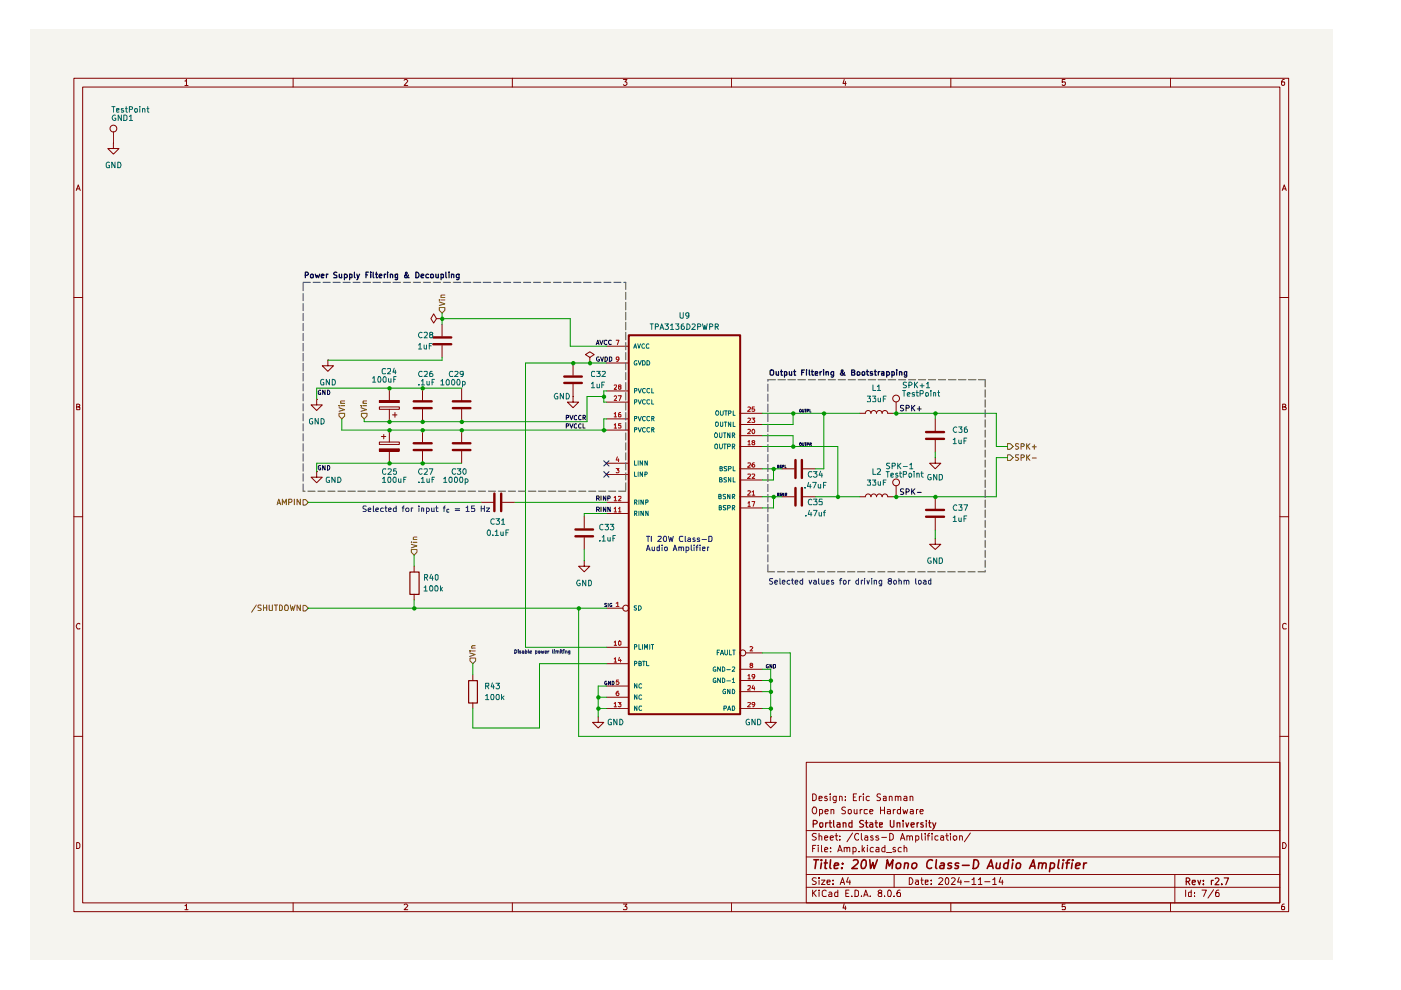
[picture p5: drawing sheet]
<svg xmlns="http://www.w3.org/2000/svg" width="297mm" height="210mm" viewBox="0 0 297 210" stroke-linecap="round" stroke-linejoin="round" font-family="sans-serif">
<path d="M6.3 6.4h276.2v197.1h-276.2z" fill="#f5f4ef"/>
<g fill="none" stroke="#840000" stroke-width=".21">
<path d="M15.7 16.6h257.5v176.7h-257.5zM17.5 18.5h253.9v172.9h-253.9zM39.2 17.2h.2l.1-.4v1.3M39.2 18.1h.7M62.1 16.6v1.9M85.7 17l.2-.2h.3l.2 .3-.7 1h.7M108.6 16.6v1.9M132.2 16.8h.7l-.4 .6 .4 .1v.4l-.2 .2h-.4l-.1-.2M155.1 16.6v1.9M179 16.8l-.3 .9h.7M179.2 17.3v.8M201.6 16.6v1.9"/>
<path d="M225.8 16.8h-.6v.6h.6l.1 .1-.1 .5-.4 .1-.2-.2M248.2 16.6v1.9M272.3 16.8h-.3a.93 .93 0 0 0-.2 1.2h.5l.1-.5-.1-.1h-.5l-.1 .1M16.2 40.4l.4-1.2 .4 1.2M16.3 40h.5M271.9 40.4l.4-1.2 .4 1.2M272 40h.6M15.7 63.1h1.8M271.4 63.1h1.8M16.3 86.3h.4l.2-.3-.1-.2-.5-.1v1.2h.5l.1-.5-.2-.1M271.9 86.3l.6-.1v-.4l-.6-.1v1.2h.6l.2-.4-.3-.2M15.7 109.6h1.8"/>
<path d="M271.4 109.6h1.8M16.9 132.3l-.1-.1a.66 .66 0 0 0-.6 .4 .66 .66 0 0 0 .2 .7h.5M272.7 132.3l-.4-.1-.4 .3v.6l.2 .2h.6M15.7 156.1h1.8M271.4 156.1h1.8M16.3 178.6h.3l.3 .4v.6l-.3 .3h-.3zM170.9 161.6h100.5v29.8h-100.5zM170.9 176.1h100.5M172.3 168.3h.3l.5 .4v.7l-.5 .4h-.3zM172.3 179.9h.4M172.6 171.1h.2a.89 .89 0 0 1 0 1.5h-.2a.89 .89 0 0 1 0-1.5zM173 179.2h-.7v1.4"/>
<path d="M173.1 176.8l-.6-.1-.3 .3 .1 .3 .7 .2 .1 .2a.51 .51 0 0 1-.4 .4 .51 .51 0 0 1-.5 0M173.5 179.2v.1M173.5 179.7v.9M173.7 177.3l.3-.1 .2 .2v.7M173.7 169.2h.6l-.1-.3h-.5v.8h.5M173.7 176.7v1.4M173.7 171.7l.5-.1 .2 .3-.1 .6h-.6M173.7 171.6v1.4M174.2 179.2v1.2l.1 .2M174.8 177.6l.7-.1-.1-.2-.4-.1-.2 .2 .1 .7h.5M174.9 172h.7l-.2-.4-.5 .2v.5l.3 .3 .3-.1M175.3 168.9l-.3-.1-.2 .3 .1 .1h.4l.1 .4-.1 .2-.5-.1"/>
<path d="M176 177.6l.7-.1-.1-.2-.4-.1-.2 .2 .1 .7h.5M176 168.3v.2M176 168.8v1M176.1 179.7v.2M176.2 171.7h.6v.9M176.2 171.6v1M177 177.2h.6M177.3 176.7v1.2l.3 .2M177.3 168.8v1.1l-.2 .3h-.4M177.3 168.9l-.4-.1-.3 .3v.4l.3 .3 .4-.1M178 168.9l.3-.1 .3 .2v.8M178 168.8v1"/>
<path d="M178.1 178v.1M178.1 177.3v.1M179 179.8l.2-.1h.4v.9M179 179.7v.9M179.2 171.2l-.5-.1-.2 .3 .1 .3 .6 .3v.4l-.2 .2-.5-.1M179.2 169.6v.2M179.2 168.9v.1M179.6 179.9a.36 .36 0 0 1 .6-.2v.9M179.8 171.7h.1a.36 .36 0 0 1 .6 .2l-.1 .6-.3 .1-.3-.2zM180.8 176.6l-1.2 1.9M180.8 179.7h.5a.59 .59 0 0 1 .1 .9h-.6M180.8 179.7v1.4"/>
<path d="M180.9 169h.5M181.1 171.6v.7a.36 .36 0 0 0 .6 .2v-.1M181.6 168.3h-.7v1.5h.7M181.7 171.6v1M182 176.9a.55 .55 0 0 0-.7 0 .55 .55 0 0 0-.1 .6l.2 .6h.4l.2-.1M182.2 168.8v1M182.4 171.6v1M182.6 176.7v1.2l.3 .2M182.6 168.8l-.4 .3M182.8 171.6l-.4 .3M182.8 179.2v1.4M183 168.3v.2"/>
<path d="M183 168.8v1M183.3 179.7l-.5 .6M183.4 177.3l.4-.1 .2 .2v.7M183.9 179.2v.1M183.9 171.7h-.7v.7l.3 .2 .4-.1M183.9 179.7v.9M184 177.5h-.4l-.3 .3 .3 .3h.4M184.3 168.9l-.4-.1-.3 .3v.4l.3 .3 .4-.1M184.4 172h.7l-.1-.3-.4-.1-.2 .2 .1 .7h.5M185.1 177.3l-.4-.1-.1 .2 .1 .2 .4 .1v.4h-.5M185.2 179.7h-.5a.59 .59 0 0 0 0 .9h.5M185.8 179.7h.6v.9h-.6l-.1-.3 .7-.3"/>
<path d="M186.3 177.3l-.4-.1-.2 .2 .6 .3v.4h-.6M186.7 168.4h-.7v.5a.56 .56 0 0 1 .6 .8h-.7M186.7 171.1v1.5M186.7 171.8h.8M186.9 177.5h1.1M187.3 168.9h.6v.9M187.5 171.1v1.5M187.6 179.2v1.4h-.5l-.2-.3 .1-.5 .3-.1h.3M187.9 169.2h-.6v.5h.6M188.1 171.7l.5-.1 .2 .2v.8M188.6 168.9l.4-.1 .1 .2v.8M188.6 168.8v1"/>
<path d="M188.6 176.7h.4l.4 .3v.8l-.4 .3h-.4zM188.8 172h-.7v.5h.7M189.4 171.6v1M189.8 179.7h-.3l-.2 .2 .2 .3 .4 .1-.1 .3h-.5M189.8 171.6l-.4 .3M189.8 168.9l.4-.1 .2 .2v.8M189.8 168.8v1M190.4 169l.3-.2 .3 .2v.8M190.9 178.1l.4-1.4 .6 1.4M190.9 171.7l-.4-.1-.3 .3 .1 .6h.6M190.9 171.1v1.5M191 177.7h.7"/>
<path d="M191.1 179.7h-.4a.59 .59 0 0 0-.1 .9h.5M191.4 171.6l.3 1 .2-.7 .3 .7 .2-1M191.7 179.8l.2-.1h.3l.1 .9M191.7 168.9l.4-.1 .2 .2v.8M191.7 179.2v1.4M192.3 177.3l.4-.1 .2 .2v.7M192.3 169.2h-.6l-.1 .2 .3 .4 .4-.1M192.3 177.2v.9M192.9 177.4l.2-.2 .4 .2v.7M193 168.9l.4-.1 .1 .2v.8M193 168.8v1M193 171.7l.4-.1 .2 .2v.8"/>
<path d="M193.6 172h-.6v.2l.1 .4 .5-.1M194.1 177.3l.5-.1 .2 .3v.4l-.2 .2h-.5M194.1 177.2v1.4M194.3 171.6v1M194.6 171.6l-.3 .1v.2M195.1 172h.6l-.1-.4h-.4l-.1 .2v.5l.1 .3 .5-.1M195.4 176.7v1.2l.2 .2M196.2 176.7v.2M196.2 177.2v.9M196.6 177.2h.5M197.1 176.7l-.3 .3v1.1M197.6 176.7v.2"/>
<path d="M197.6 177.2v.9M198.9 177.3l-.4-.1-.3 .3v.4l.3 .2h.4M199.5 177.3l.4-.1 .2 .2v.7M200.1 177.5h-.5l-.2 .3 .2 .3h.5M200.5 177.2h.6M200.7 176.7v1.2l.4 .2M201.5 176.7v.2M201.5 177.2v.9M202.2 177.3l.4-.1 .3 .3v.4l-.3 .2h-.2l-.3-.2zM203.5 177.3l.4-.1 .1 .2v.7M203.5 177.2v.9M205.7 176.6l-1.2 1.9"/>
<path d="M271.9 178.6a.65 .65 0 0 1 .8 .7 .65 .65 0 0 1-.8 .6zM39.2 192h.2l.1-.3v1.2M39.2 192.9h.7M62.1 191.4v1.9M85.7 191.9l.2-.2h.3l.2 .2-.7 1h.7M108.6 191.4v1.9M132.2 191.7h.7l-.4 .5 .4 .2v.3l-.1 .2-.6-.1M155.1 191.4v1.9M170.9 188.1h100.5M170.9 185.4h100.5M170.9 181.7h100.5M172.3 188.7v1.4"/>
<path d="M172.5 189.3l.6 .8M173.1 186.2l-.6-.1-.3 .3 .3 .4 .6 .3a.51 .51 0 0 1-.4 .4 .51 .51 0 0 1-.5 0M173.1 188.7l-.8 .8M173.7 188.7v.2M173.7 186.1v.2M173.7 186.6v.9M173.7 189.1v1M174.2 186.6h.7l-.7 .9h.7M174.8 180.2l.7-.2-.1-.3h-.4l-.2 .2 .1 .7h.5M175.2 188.9l-.4-.2-.5 .4 .1 .8 .2 .2 .6-.1M175.3 187l.7-.1-.1-.3h-.5l-.1 .2 .1 .7h.5M175.8 189.2l.4-.1 .2 .3v.7h-.6l-.1-.4 .7-.2"/>
<path d="M176.1 180.5v.1M176.6 187.4v.1M176.6 186.6v.2M177.6 188.7v1.4h-.6v-.9h.6M177.6 180.6l.5-1.4 .5 1.4M177.7 180.3h.7M178.1 187.5l.5-1.4 .5 1.4M178.3 187.1h.6M179 191.6l-.3 .9h.7M179.2 192.1v.8M179.3 189.4h.5M179.8 186l-.3 1h.8"/>
<path d="M180 188.7h-.7v1.4h.7M180.2 186.6v.9M180.6 190v.1M181.3 188.7h.3l.4 .4v.6l-.2 .4h-.5zM182.1 180.5v.1M182.6 190v.1M183 180.1l.3 .5M183.1 190.1l.5-1.4 .5 1.4M183.2 189.7h.7M184.5 190v.1M186.4 189.3l-.2-.3 .2-.3 .5 .1v.3l-.7 .5 .2 .5h.5v-.6l-.2-.2M187.5 190v.1"/>
<path d="M188 180.8h1.1M188.2 189l.3-.3a.78 .78 0 0 1 .6 .6 .78 .78 0 0 1-.3 .8l-.5-.1zM189.6 190v.1M189.6 185.4v2.7M190.8 188.7l-.5 .2-.1 .9 .1 .3 .6-.1-.1-.7-.4-.1-.2 .3M192.8 186.1a.72 .72 0 0 1 .8 .7 .72 .72 0 0 1-.8 .7zM194.1 186.6h.5l.1 .9M194.7 186.9h-.4l-.2 .3 .2 .3h.4M195.2 186.6h.5M195.4 186.1v1.2l.3 .2M196.2 187l.6-.1v-.3h-.6v.9h.6M197.4 187.4v.1"/>
<path d="M197.4 186.6v.2M199.1 186.3v-.1a.47 .47 0 0 1 .8 .3l-.9 1h.9M200.5 186.3l.2-.2a.8 .8 0 0 1 .5 .7 .8 .8 0 0 1-.5 .7l-.2-.1-.1-.5zM201.6 191.4v1.9M201.8 186.3l.1-.2h.4l.2 .4-.8 1h.8M203.4 186l-.4 1h.9M203.7 186.6v.9M204.5 186.9h1M206.1 186.5l.4-.4v1.4M206.1 187.5h.8M207.4 186.5l.5-.4v1.4M207.4 187.5h.8"/>
<path d="M208.8 186.9h1.1M210.5 186.5l.4-.4v1.4M210.5 187.5h.7M212.2 186l-.4 1h.9M212.5 186.6v.9M225.8 191.7h-.6v.6l.6-.1 .1 .2-.1 .5-.6-.1M248.2 191.4v1.9M249.1 185.4v6M251.4 188.7v1.4M252.6 188.7v1.4h-.5l-.1-.8 .2-.2 .4 .1M253.2 190v.1M253.2 189.2v.2"/>
<path d="M254.8 188.7h1l-.6 1.4M257.3 188.6l-1.2 1.8M258.4 188.7l-.4 .1-.3 .5 .1 .8h.6v-.8l-.4-.1-.3 .3M272.3 191.7h-.3a.93 .93 0 0 0-.2 1.2h.5l.1-.5-.1-.2h-.5l-.1 .2"/>
</g>
<g fill="none" stroke="#840000" stroke-width=".25">
<path d="M172.4 174.7l.7-.1 .2-.4-.4-.3h-.5v1.5M173.9 174.5h.6v.7l-.3 .2-.4-.3zM175 174.5v.9M175.5 174.5h-.3l-.2 .2M175.7 174.5h.6M176 173.9v1.4l.3 .1M176.7 173.9v1.2l.2 .3M177.5 174.5h.5l.1 .9M178.1 174.8h-.5l-.2 .2 .2 .4 .5-.1M178.8 174.5h.5l.1 .9M178.8 174.5v.9M180.6 174.5h-.6v.2v.6h.6"/>
<path d="M180.6 173.9v1.5M183.1 174l-.6-.1-.3 .3 .3 .4 .6 .4a.51 .51 0 0 1-.3 .4 .51 .51 0 0 1-.6-.1M183.4 174.5h.6M183.7 173.9v1.4l.3 .1M184.4 174.5h.6v.9M185 174.8h-.4l-.2 .2 .2 .4 .4-.1M185.5 174.5h.6M185.7 173.9v1.2l.4 .3M186.5 174.9l.6-.1v-.3h-.6v.8h.6M188.8 173.9v1.2l.2 .3 .5-.2v-1.3M190.2 174.5h.6v.9M190.2 174.5v.9"/>
<path d="M191.5 173.9v.2M191.5 174.5v.9M192.1 174.5l.2 .9 .4-.9M193.2 174.9l.6-.1v-.3h-.5l-.1 .1 .1 .7h.5M194.4 174.5v.9M194.8 174.5h-.3l-.1 .2M195.7 174.5h-.4l-.1 .1 .5 .4v.3h-.5M196.4 173.9v.2M196.4 174.5v.9M196.9 174.5h.5M197.1 173.9v1.2l.3 .3M197.7 174.5l.4 .9"/>
<path d="M198.4 174.5l-.5 1.2-.2 .1M251.5 186.9h.5l.3-.3v-.2l-.3-.3h-.5v1.5M251.8 186.9l.5 .7M252.8 187.1l.6-.1v-.4h-.5l-.1 .2 .1 .7h.5M254 186.6l.3 1 .3-1M255.1 187.4v.2M255.1 186.6v.2M256.8 186.6v1M257.3 186.6h-.3l-.2 .3M257.7 186.3l.2-.2h.3l.2 .5-.8 1h.8M259 187.4v.2M259.5 186.1h1l-.6 1.5"/>
</g>
<g fill="none" stroke="#840000" stroke-width=".34">
<path d="M172.6 182.3h1M173.1 182.3l-.3 1.8M174.2 182.3v.2M174.2 183l-.2 1.1M174.8 183h.6M175.1 182.3l-.2 1.8h.4M176.1 182.3l-.2 1.6 .3 .2M176.9 183.6l.9-.2-.1-.4h-.7l-.1 .9 .1 .2h.6M178.5 184v.1M178.6 183v.2M180.9 182.5l.3-.2 .6 .1a.51 .51 0 0 1 0 .7l-1.2 1h1.2M182.9 182.5l.2-.2 .4 .1a1.31 1.31 0 0 1-.2 1.7h-.4l-.3-.1-.1-.5z"/>
<path d="M184.4 182.3l.2 1.8 .5-1.2 .2 1.2 .7-1.8M187.9 184.1l.2-1.8 .5 1.3 .7-1.3-.2 1.8M190 183.3l.4-.3h.4l.2 .3-.1 .5a.56 .56 0 0 1-.9 .2zM191.8 183.1l.3-.1h.4l-.1 1.1M191.9 183l-.2 1.1M193.5 183.1l.3-.1 .5 .1v.7l-.2 .3h-.5l-.2-.1zM197.7 182.5v-.1a.81 .81 0 0 0-1.2 .7l.1 .8a.62 .62 0 0 0 .9 .1M198.5 182.3l-.1 1.6 .2 .2M199.5 183h.7l-.1 1.1M200.2 183.4l-.6 .1-.4 .2 .3 .4h.6M201.8 183a.48 .48 0 0 0-.8 .3l.3 .3h.4l.1 .3a.6 .6 0 0 1-.9 .2M203.3 183h-.7v.5a.46 .46 0 0 1 .6 .4l-.3 .2h-.5"/>
<path d="M204 183.5h1.5M206.5 182.3a.95 .95 0 0 1 1 1 .95 .95 0 0 1-1.2 .8zM209.3 184.1l.8-1.8 .5 1.8M209.5 183.6h.9M211.3 183l-.1 .9a.49 .49 0 0 0 .8 .1M212.1 183l-.2 1.1M213.8 183a.65 .65 0 0 0-.9 .3v.7l.2 .1h.5M213.9 182.3l-.3 1.8M214.7 183l-.2 1.1M214.8 182.3l-.2 .1 .1 .1 .1-.2-.1 .2M215.6 183.1l.2-.1 .5 .1v.7l-.1 .3h-.7l-.1-.3zM218.3 184.1l.8-1.8 .4 1.8"/>
<path d="M218.5 183.6h.9M220.2 183.1l.1-.1a.48 .48 0 0 1 .8 .2l-.2 .9M220.3 183l-.2 1.1M221.1 183.2l.2-.2h.4v1.1M222.8 183h.5l.2 .1v.7a.65 .65 0 0 1-.9 .3M222.8 183l-.3 1.8M224.5 182.3l-.2 1.6 .2 .2M225.4 183l-.2 1.1M225.5 182.3v.2M226 183h.7M226.8 182.3l-.4 .1-.1 .1-.2 1.6M227.3 183l-.1 1.1"/>
<path d="M227.4 182.3v.2M228.1 183.6l.8-.2v-.4a.6 .6 0 0 0-.8 .2v.9h.7M229.8 183l-.1 1.1M230.4 183h-.4l-.2 .3"/>
</g>
<path d="M133.3 71h23.6v80.4h-23.6z" fill="#ffffc2"/>
<g fill="none" stroke="#840000" stroke-width=".21">
<path d="M24 30.3v1.2h1.2l-1.2 1.2-1.1-1.2h1.1M24 30.3h.1M24 27.9v2.4"/>
<circle cx="24" cy="27.3" r=".72"/>
</g>
<path d="M64.3 105.9h.5l.6 .6-.6 .6h-.5z" fill="#f5f4ef"/>
<path d="M58.8 107l.3-1.2 .4 1.2M58.8 106.7h.6M59.9 107v-1.2l.4 .9 .4-.9v1.2M61.2 106.5h.5l.2-.2v-.3l-.2-.2h-.5v1.2M62.4 105.8v1.2M63.7 105.8v1.2l-.7-1.2v1.2M64.3 105.9h.5l.6 .6-.6 .6h-.5z" fill="none" stroke="#725600" stroke-width=".21"/>
<path d="M213.6 94.1h.6l.6 .6-.6 .5h-.6z" fill="#f5f4ef"/>
<path d="M213.6 94.1h.6l.6 .6-.6 .5h-.6zM216 94.1h-.7v.4l.7 .4-.3 .3h-.4M216.5 94.7l.6-.1v-.5h-.6v1.1M217.7 94.1v1.1M217.8 94.6l.6 .6M218.4 94.1l-.7 .6M218.9 94.7h.8M219.3 94.3v.9" fill="none" stroke="#725600" stroke-width=".21"/>
<path d="M213.6 96.4h.6l.6 .6-.6 .6h-.6z" fill="#f5f4ef"/>
<path d="M213.6 96.4h.6l.6 .6-.6 .6h-.6zM216 96.4l-.7 .1v.4l.7 .4-.3 .3-.4-.1M216.5 97l.6-.1 .1-.3-.2-.2h-.5v1.2M217.7 96.4v1.2M217.8 96.9l.6 .7M218.4 96.4l-.7 .7M218.9 97.1h.8" fill="none" stroke="#725600" stroke-width=".21"/>
<path d="M126.5 108h.5l.1-.3-.2-.2h-.4v1M126.5 105.7h.5l.1-.3-.2-.2h-.4v.9M126.7 108l.4 .5M126.7 105.7l.4 .4M127.4 105.2v.9M127.4 107.5v1M128.4 107.5v1l-.5-1v1M128.4 105.2v.9l-.5-.9v.9M128.9 105.7l.5-.1-.2-.4h-.3v.9M129.4 107.5v1l-.5-1v1" fill="none" stroke="#0f0f0f" stroke-width=".21"/>
<path d="M104.8 104.6v3.8M106.3 104.6v3.8" fill="none" stroke="#840000" stroke-width=".51"/>
<path d="M102 106.5h2.6M106.5 106.5h2.6" fill="none" stroke="#840000" stroke-width=".21"/>
<path d="M99.7 139.5h1.1v.6l-.6 .6-.5-.6z" fill="#f5f4ef"/>
<path d="M99.6 138.4l1.2 .4-1.2 .4M99.6 138h.1M99.7 139.5h1.1v.6l-.6 .6-.5-.6zM100 138h.8M100 137.4h.8M100.8 136.9h-.6l-.2 .2 .1 .3" fill="none" stroke="#725600" stroke-width=".21"/>
<path d="M99.4 144.3h1.8v4.8h-1.8z" fill="none" stroke="#840000" stroke-width=".25"/>
<path d="M100.2 143.1v1.2M100.2 149v1.2" fill="none" stroke="#840000" stroke-width=".21"/>
<path d="M64.3 128.4h.5l.6 .5-.6 .6h-.5z" fill="#f5f4ef"/>
<g fill="none" stroke="#725600" stroke-width=".21">
<path d="M54.4 128.3l-1.1 1.5M55.4 128.4l-.5-.1-.2 .1v.4l.7 .3-.2 .4h-.5M55.9 128.3v1.2M55.9 128.9h.7M56.6 128.3v1.2M57.1 128.3v1l.1 .2 .5-.1v-1.1M58.2 128.3h.6M58.5 128.3v1.2M59.3 128.3l.4 .1 .2 .2v.6l-.2 .3h-.4zM60.4 128.4l.5-.1a.86 .86 0 0 1 .1 1.2h-.5l-.1-.2zM61.6 128.3l.2 1.2 .3-.9 .1 .9 .4-1.2M63.7 128.3v1.2l-.7-1.2v1.2"/>
<path d="M64.3 128.4h.5l.6 .5-.6 .6h-.5z"/>
</g>
<path d="M87.2 116.5h1.2v.6l-.6 .6-.6-.6z" fill="#f5f4ef"/>
<path d="M87.2 116.5h1.2v.6l-.6 .6-.6-.6zM87.2 115.4l1.2 .3-1.2 .5M87.2 115h.1M87.6 115h.8M87.6 114.4h.8M88.4 113.9l-.8 .1 .1 .4" fill="none" stroke="#725600" stroke-width=".21"/>
<path d="M86.9 121.3h2v4.7h-2z" fill="none" stroke="#840000" stroke-width=".25"/>
<g fill="none" stroke="#840000" stroke-width=".21">
<path d="M93.7 68.7v2.6M93.7 73.2v2.6M121.5 77v2.6M125.1 75.8l.9-.6-.9-.6-1 .6 1 .6v1.2M125.1 77h.1M128.6 73.4h4.7M128.6 77h4.7M89.6 91.2v2.5M89.6 95.7v2.5M97.9 82.3v2.6M97.9 86.8v2.6M97.9 91.2v2.5"/>
<path d="M97.9 95.7v2.5M121.5 84.1v1.2h1.2l-1.2 1.1-1.2-1.1h1.2M121.5 84.1h.1M121.5 81.4v2.7M128.6 98.2h4.7M128.6 91.2h4.7M128.6 88.8h4.7M128.6 85.3h4.7M128.6 82.9h4.7M156.9 99.4h4.7M156.9 94.7h4.7M156.9 92.4h4.7"/>
<path d="M156.9 90h4.7M156.9 87.6h4.7M165.8 99.4h2.6M170.3 99.4h2.6M182.3 87.6h1.2a.59 .59 0 0 1 .6-.6 .59 .59 0 0 1 .6 .6 .59 .59 0 0 1 .6-.6 .59 .59 0 0 1 .5 .6 .59 .59 0 0 1 .6-.6 .59 .59 0 0 1 .6 .6 .59 .59 0 0 1 .6-.6 .59 .59 0 0 1 .6 .6h1.2M190 85.3v2.3M198.3 97v1.2h1.2l-1.2 1.2-1.2-1.2h1.2M198.3 97h.1M198.3 88.8v2.6M198.3 93.3v2.5M123.9 118.9v1.2h1.2l-1.2 1.1-1.2-1.1h1.2M123.9 118.9h.1"/>
<path d="M123.9 109.5v2.5M123.9 114v2.5M128.6 108.9h4.7M128.6 106.5h4.7M128.6 100.6h4.7M156.9 107.7h4.7M156.9 105.3h4.7M156.9 101.8h4.7M165.8 105.3h2.6M170.3 105.3h2.6M182.3 105.3h1.2a.59 .59 0 0 1 .6-.6 .59 .59 0 0 1 .6 .6 .59 .59 0 0 1 .6-.6 .59 .59 0 0 1 .5 .6 .59 .59 0 0 1 .6-.6 .59 .59 0 0 1 .6 .6 .59 .59 0 0 1 .6-.6 .59 .59 0 0 1 .6 .6h1.2M190 103v2.3"/>
<path d="M198.3 114.2v1.2h1.2l-1.2 1.1-1.2-1.1h1.2M198.3 114.2h.1M198.3 105.3v2.6M198.3 109.8v2.6M87.8 120.1v1.1M87.8 126v1.2M128.6 137.2h4.7M128.6 128.9h3.6M158.1 138.4h3.5M126.8 152v1.2h1.2l-1.2 1.1-1.2-1.1h1.2M126.8 152h.1M128.6 140.7h4.7"/>
<path d="M128.6 150.2h4.7M128.6 145.5h4.7M128.6 147.8h4.7M156.9 144.3h4.7M156.9 146.6h4.7M156.9 141.9h4.7M156.9 150.2h4.7M163.4 152v1.2h1.2l-1.2 1.1-1.2-1.1h1.2M163.4 152h.1"/>
<circle cx="190" cy="84.5" r=".72"/>
<circle cx="190" cy="102.3" r=".72"/>
<circle cx="132.7" cy="128.9" r=".64"/>
<circle cx="157.5" cy="138.4" r=".64"/>
</g>
<g fill="none" stroke="#0f0f0f" stroke-width=".21">
<path d="M126.4 73.1l.3-1 .3 1M126.5 72.8h.4M127 75.7h-.3l-.2 .2v.5l.3 .2 .3-.1v-.3h-.2M127.2 72.1l.3 1 .3-1M127.3 75.7l.4 .9 .2-.9M128.3 75.7h.3l.2 .2v.5l-.3 .2h-.2zM128.7 72.2l-.4-.1-.2 .3v.4l.3 .3 .3-.1M129.2 75.7h.3l.2 .2v.5l-.3 .2h-.2zM129.6 72.2l-.4-.1-.2 .3v.4l.3 .3 .3-.1M120.1 88.6l.5-.1v-.4h-.5v.9M120.1 90.3h.5v-.4l-.5-.1v1M120.8 88.1l.4 .9 .3-.9"/>
<path d="M120.8 89.8l.4 1 .3-1M122.3 88.1h-.3l-.2 .2v.5l.1 .2 .4-.1M122.3 89.9l-.3-.1-.2 .3v.5l.1 .2 .4-.1M123.2 88.1h-.3l-.2 .2v.5l.2 .2 .3-.1M123.2 89.9l-.3-.1-.2 .3v.5l.2 .2 .3-.1M123.6 88.6l.5-.1v-.4h-.5v.9M123.6 89.8v1h.4M123.9 88.6l.2 .4M164.8 98.9h.3v-.3h-.3v.6l.4-.1-.2-.2M165.7 98.6l-.3 .1 .2 .2v.3l-.2-.1M165.9 98.9h.3v-.3h-.3v.6M166.5 98.6v.6h.2"/>
<path d="M169.6 93.9h.2l.1 .2-.1 .4-.3-.2zM169.7 86.8l.2 .2-.1 .4h-.2l-.1-.2zM170.1 86.8l.1 .6h.2v-.6M170.1 93.9v.4l.2 .2 .1-.1v-.5M170.6 86.8h.3M170.6 93.9h.3M170.8 86.8v.6M170.8 93.9v.6M171.1 87.1h.3v-.2l-.3-.1v.6M171.1 94.2l.3-.1v-.2h-.3v.6M171.7 86.8v.6h.3M171.7 94.2l.3-.1v-.2h-.3v.6"/>
<path d="M171.9 94.2l.1 .3M191.6 86h-.7v.4l.7 .4-.3 .3-.4-.1M192.1 86.5h.5l.2-.1-.1-.4-.6-.1v1.2M193.3 85.9v1.2M193.5 86.4l.5 .7M194 85.9l-.7 .7M194.5 86.7h.8M194.9 86.2v.9M164.8 104.8l.3-.1v-.1h-.3v.5l.4-.1-.2-.2M165.7 104.6h-.3v.1l.3 .2-.1 .2h-.2M166.2 104.6v.5l-.3-.5v.5M166.5 104.8h.3v-.2h-.3v.5"/>
<path d="M166.6 104.8l.2 .3M191.6 103.7l-.5-.1-.2 .2v.3l.7 .4-.2 .3h-.5M192.1 104.3h.4l.3-.2-.3-.5h-.4v1.2M193.3 103.6v1.2M193.5 104.1l.5 .7M194 103.6l-.7 .7M194.5 104.4h.8M128.6 127.9l-.4 .1 .4 .4v.2h-.4M128.9 127.9v.7M129.7 127.9l-.4 .2v.3l.2 .2h.2l-.1-.2M128.6 144.4h-.2a.38 .38 0 0 0-.2 .5 .38 .38 0 0 0 .5 .2v-.2h-.2M129.5 144.4v.8l-.5-.8v.8"/>
<path d="M129.8 144.4h.2l.2 .4-.2 .4h-.2zM162.9 140.9l-.4 .2 .1 .5h.3l-.1-.3M163.7 140.9v.7l-.5-.7v.7M164 140.9l.4 .1v.6h-.4z"/>
</g>
<path d="M133.3 71.1h23.6v80.3h-23.6z" fill="none" stroke="#840000" stroke-width=".42"/>
<g fill="none" stroke="#006464" stroke-width=".21">
<path d="M134.4 73.8l.3-.9 .3 .9M134.5 73.6h.4M135 76.5a.47 .47 0 0 0-.5 .3 .47 .47 0 0 0 .1 .6l.4-.1v-.3h-.1M135.2 72.9l.3 .9 .3-.9M135.3 76.5l.3 .9 .4-.9M136.2 76.5a.54 .54 0 0 1 .6 .3 .54 .54 0 0 1-.1 .6h-.5zM136.7 73a.48 .48 0 0 0-.6 .2 .48 .48 0 0 0 .1 .6l.5-.1M137.2 76.5a.54 .54 0 0 1 .5 .3 .54 .54 0 0 1-.1 .6h-.4zM137.6 73a.48 .48 0 0 0-.6 .2 .48 .48 0 0 0 .2 .6l.4-.1M134.5 97.7v.9h.5M134.5 91.1h.5v-.4h-.5v.9M134.5 88.7h.5v-.4h-.5v.9"/>
<path d="M134.5 85.3l.5-.1v-.4h-.5v.9M134.5 82.9h.4l.1-.2v-.3h-.5v.9M135.3 90.7l.3 .9 .4-.9M135.3 88.3l.3 .9 .4-.9M135.3 84.8l.3 .9 .4-.9M135.3 82.4l.3 .9 .4-.9M135.3 97.7v.9M136.2 97.7v.9l-.5-.9v.9M136.8 90.8l-.4-.1-.2 .1v.6l.3 .2 .3-.1M136.8 88.4l-.4-.1-.2 .2v.5l.3 .2h.3M136.8 84.8h-.4l-.2 .1v.5l.3 .3 .3-.1M136.8 82.5l-.4-.1-.2 .2v.5l.3 .2 .3-.1"/>
<path d="M137.2 97.7v.9l-.5-.9v.9M137.8 90.8l-.5-.1-.1 .1v.6l.3 .2 .3-.1M137.8 88.4l-.5-.1-.1 .2v.5l.3 .2h.3M137.8 84.8h-.5l-.1 .1v.5l.3 .3 .3-.1M137.8 82.5l-.5-.1-.1 .2v.5l.1 .1h.5M138.2 91.1h.4v-.4h-.4v.9M138.2 88.7h.4v-.4h-.4v.9M138.2 84.8v.9h.4M138.2 82.4v.9h.4M138.3 91.1l.4 .5M138.3 88.7l.4 .5M151.6 94.3l.2-.2 .3 .2v.7l-.1 .2-.4-.2z"/>
<path d="M151.6 91.9l.3-.1a.6 .6 0 0 1 0 1h-.2a.6 .6 0 0 1-.1-.9zM151.8 89.5l.4 .1a.6 .6 0 0 1-.1 .8l-.4-.1zM151.8 87.2h.5a.6 .6 0 0 1-.2 .9h-.1a.6 .6 0 0 1-.2-.9zM152.6 94.1v.8l.1 .3 .5-.3v-.8M152.6 91.8v.9l.1 .1 .4-.3v-.7M152.7 99.3h.3l.2-.2-.5-.2v.9h.4l.1-.3-.3-.2M152.7 89.5v.8l.2 .1 .3-.1v-.8M152.7 87.1v.8l.2 .2 .4-.2v-.8M153.4 94.1h.6M153.4 91.8h.5M153.6 89.5h.5M153.6 87.1h.6"/>
<path d="M153.7 91.8v1M153.7 94.1v1.1M153.8 89.5v.9M153.9 87.1v1M154.1 99l-.4-.1-.2 .2 .1 .2 .5 .3-.1 .2h-.5M154.3 94.7h.5l.1-.4-.2-.2h-.4v1.1M154.4 99.4h.5l.1-.3-.1-.2h-.5v.9M154.4 87.6l.5-.1v-.4h-.5v1M154.8 91.8v1l-.5-1v1M154.9 89.5v.9l-.5-.9v.9M155.3 94.7h.4l.1-.4-.2-.2h-.3v1.1M155.3 92.3h.4l.1-.3-.2-.2h-.3v1"/>
<path d="M155.4 98.9v.9h.5M155.4 89.5v.9h.5M155.4 87.1v1h.5M155.4 94.7l.4 .5M155.4 92.3l.4 .5M134.5 108.9l.5-.1v-.4h-.5v.9M134.5 106.5h.4l.1-.2v-.3h-.5v.9M134.5 100.1v.9h.5M134.7 108.9l.3 .4M134.7 106.5l.3 .4M135.3 100.1v.9M135.5 106v.9"/>
<path d="M135.5 108.4v.9M136.2 100.1v.9l-.5-.9v.9M136.4 108.4v.9l-.5-.9v.9M136.4 106v.9l-.5-.9v.9M136.7 100.6h.4l.1-.4-.1-.1h-.4v.9M136.9 106.5l.5-.1-.1-.4h-.4v.9M137.4 108.4v.9l-.5-.9v.9M152.4 105.2h.4v-.4h-.4v.9h.4l.1-.4-.2-.1M152.5 107.6h.3l.1-.3-.4-.1v.9h.3l.2-.3-.3-.2M152.6 101.7h.4l.1-.3-.2-.1h-.3v.9h.4l.2-.3-.3-.2M153.8 104.8l-.5 .1 .1 .3 .4 .2v.3h-.5M153.9 107.2h-.5a.36 .36 0 0 0 .1 .4 .36 .36 0 0 0 .3 .1v.3h-.5"/>
<path d="M154 101.3h-.5l.1 .4 .4 .2-.1 .3h-.4M154.3 107.7l.5-.1v-.4h-.5v.9M154.8 104.8v.9l-.5-.9v.9M154.9 101.3v.9l-.5-.9v.9M155.3 107.7l.4-.1v-.4h-.4v.9M155.3 105.3h.3l.2-.1-.1-.4h-.4v.9M155.4 101.3v.9h.5M155.4 107.7l.4 .4M155.4 105.3l.4 .4M134.5 137.2h.5v-.3l-.1-.2h-.4v1M135 128.4h-.5a.42 .42 0 0 0 .5 .6v.3h-.5M135.4 128.4h.3a.46 .46 0 0 1 .2 .7l-.3 .3h-.2z"/>
<path d="M135.5 136.7v1h.4M136.2 136.7v1M136.7 137.7v-1l.3 .6 .2-.6v1M137.8 136.7v1M138.1 136.7h.5M138.3 136.7v1M152.1 138.3h.3M152.6 137.8h-.5v1.1M152.7 138.9l.4-1.1 .3 1.1M152.8 138.5h.5M153.7 137.8v.8l.2 .3 .4-.3v-.8M154.7 137.8v1.1h.4"/>
<path d="M155.4 137.8h.5M155.6 137.8v1.1M134.5 140.7h.5v-.3l-.1-.2h-.4v.9M135 149.7v.9l-.5-.9v.9M135 144.9v1l-.5-1v1M135 147.3v1l-.5-1v1M135.5 140.7l.5-.2-.3-.3h-.2v.9h.5v-.3l-.3-.1M136.1 149.8l-.5-.1-.1 .2 .1 .7 .5-.1M136.1 145l-.4-.1-.2 .3v.5l.1 .2 .5-.1M136.1 147.4l-.4-.1-.2 .3v.5l.1 .2 .5-.1M136.2 140.2h.6M136.5 140.2v.9"/>
<path d="M137.1 140.2v.9h.5M151.7 143.8h-.2l-.3 .2v.5l.2 .2h.3l.1-.3h-.2M151.7 141.5l-.2-.1-.3 .2v.6l.2 .1h.3l.1-.3h-.2M152.7 143.8v.9l-.6-.9v.9M152.7 141.4v.9l-.6-.9v.9M153.2 143.8h.2l.3 .2v.5l-.2 .2h-.3zM153.2 141.4h.2l.3 .2v.6l-.2 .1h-.3zM153.5 150.2l.5-.1v-.3l-.5-.1v.9M153.8 146.2l-.1-.1a.56 .56 0 0 0-.3 1h.4v-.5h-.1M154.1 144.4h.8M154.1 142h.8M154.3 150.6l.3-.9 .3 .9"/>
<path d="M154.3 150.4h.6M154.8 146.1v1l-.5-1v1M155.3 144l.2-.2v.9M155.3 146.1a.54 .54 0 0 1 .5 .4 .54 .54 0 0 1-.2 .6h-.3zM155.3 141.5l.3-.1 .2 .2-.6 .7h.6M155.3 149.7a.53 .53 0 0 1 .5 .3 .53 .53 0 0 1-.2 .6h-.3zM155.3 144.7h.5"/>
</g>
<g fill="none" stroke="#a90000" stroke-width=".21">
<path d="M130.6 72.1h.6l-.3 1M131.2 76.1l-.1 .2-.4-.1v-.5h.4l.1 .2-.1 .6-.4 .1M130.2 90.1l.3-.3v1M130.2 87.7l.3-.2v.9M130.2 84.1l.2-.2 .3 .2v.2l-.5 .6h.5M130.2 81.7h.5v.3l-.5 .5h.5M130.2 90.8h.5M130.2 88.4h.5M130.6 99.3h.6l-.3 .4 .3 .1v.3l-.1 .1h-.5M130.9 96.9l-.3 .6h.6M131.1 83.9h.6l-.4 1M131.1 97.3v.6"/>
<path d="M131.3 82l-.2-.3 .5-.1v.4h-.5v.5h.2h.4v-.5h-.2M131.6 87.5l-.5 .2v.6h.6l-.1-.4h-.4l-.1 .2M131.7 89.8h-.6v.5h.6l-.1 .5-.5-.1M158.6 98.2l.4-.1 .1 .5-.6 .5h.6M158.6 93.6l.2-.2v.9M158.6 91.1h.5v.3l-.6 .5h.6M158.6 88.7h.5v.4l-.6 .5h.6M158.6 86.4h.5v.3l-.6 .5h.6M158.6 94.3h.5M159.4 88.6h.6l-.3 .4 .3 .2-.1 .4-.5-.1M159.7 93.8l-.3-.2 .5-.2 .1 .2-.6 .4 .2 .3h.3l.1-.2-.1-.3M159.7 91a.47 .47 0 0 1 .3 .5 .47 .47 0 0 1-.4 .4l-.1-.1a.52 .52 0 0 1 .2-.8z"/>
<path d="M159.9 98.1h-.2a.53 .53 0 0 0-.1 .9l.3 .1 .1-.5-.1-.1-.5 .1M159.9 86.3h-.4l-.1 .5 .5-.1v.5l-.5-.1M130.2 107.9l.3-.4v1M130.2 105.5l.3-.3v1M130.2 108.5h.5M130.2 106.2h.5M131.1 107.9l.3-.4v1M131.1 105.3l.5-.1 .1 .4-.6 .6h.6M131.1 108.5h.6M158.6 106.7l.2-.4v1.1M158.6 104.1h.4l.1 .3-.6 .6h.6M158.6 100.6l.4-.1 .1 .4-.6 .5h.6"/>
<path d="M158.6 107.4h.5M159.4 106.3h.6l-.3 1.1M159.4 104.3l.4-.2v.9M159.4 100.6l.5-.1 .1 .2-.6 .7h.6M159.4 105h.6M130.2 136.1l.3-.2v.9M130.2 139.7l.3-.3v1M130.2 136.8h.5M130.6 127.9l.4-.2v.9M130.6 128.6h.6M131.3 135.9l.4 .2v.6l-.2 .1h-.3l-.1-.1v-.6zM131.3 139.4l-.2 .6h.6"/>
<path d="M131.6 139.8v.6M159 137.2a.31 .31 0 0 1 .4-.1 .31 .31 0 0 1 .1 .4l-.5 .5h.6M130.2 149.2l.3-.3v1M130.2 140.4h.5M130.2 149.9h.5M131.1 148.9h.6l-.4 .4 .4 .1v.4h-.6M131.1 144.2h-.4l-.1 .4 .5-.1 .1 .4-.1 .2-.5-.1M131.1 146.6h-.2l-.3 .3v.4l.5 .2 .1-.2-.1-.4h-.4l-.1 .2M158.6 143.3l.2-.3v.9M158.6 145.5l.4-.1 .1 .4-.6 .5h.6M158.6 149l.4-.1 .1 .4-.6 .6h.6M158.6 143.9h.5"/>
<path d="M159.2 141.1l-.2-.2 .1-.3h.3l.2 .2-.1 .2a.39 .39 0 0 0-.4 .1 .39 .39 0 0 0 0 .5h.3l.2-.2-.3-.3M159.7 145.3l-.3 .7h.6M159.9 145.6v.7M160 143.4l-.3 .2-.3-.2v-.2l.2-.2h.3l.1 .2-.1 .6-.3 .1M160 149.3l-.1 .1h-.3l-.2-.3 .2-.2h.3l.1 .2-.1 .7-.3 .1"/>
</g>
<g fill="none" stroke="#840000" stroke-width=".51">
<path d="M91.9 73h3.8M91.9 71.5h3.8M119.6 79.8h3.8M87.7 95.4h3.8M87.7 94h3.8M96 95.4h3.7M96 94h3.7M96 86.5h3.7M96 85.1h3.7M119.6 81.2h3.8M168.7 97.5v3.8M170 97.5v3.8"/>
<path d="M196.3 93h3.9M196.3 91.6h3.9M122 113.7h3.7M122 112.3h3.7M168.7 103.5v3.7M170 103.5v3.7M196.3 109.6h3.9M196.3 108.1h3.9"/>
</g>
<path d="M76.6 87.6h1.2v.6l-.6 .6-.6-.6z" fill="#f5f4ef"/>
<path d="M76.5 86.4l1.2 .5-1.2 .3M76.5 86h.2M76.6 87.6h1.2v.6l-.6 .6-.6-.6zM77 86h.7M77 85.5h.7M77.7 85h-.7v.5" fill="none" stroke="#725600" stroke-width=".21"/>
<path d="M87.7 86.5h3.8M87.7 85.1h3.8" fill="none" stroke="#840000" stroke-width=".51"/>
<path d="M80.4 86.3h4.3v.5h-4.3zM80.4 84.9h4.3v.4h-4.3zM82.5 82.3v2.6M82.5 86.8v2.6M83.2 88h1M83.7 87.5v1M89.6 82.3v2.6M89.6 86.8v2.6" fill="none" stroke="#840000" stroke-width=".21"/>
<path d="M80.4 85.1h4.3" fill="none" stroke="#840000" stroke-width=".42"/>
<path d="M93.1 65.2h1.2v.6l-.6 .6-.6-.6z" fill="#f5f4ef"/>
<path d="M93.1 65.2h1.2v.6l-.6 .6-.6-.6zM93.1 64l1.2 .4-1.2 .4M93.1 63.6h.1M93.5 63.6h.8M93.5 63.1h.8M94.3 62.6h-.7l-.1 .3 .1 .2" fill="none" stroke="#725600" stroke-width=".21"/>
<path d="M92.5 67.6l-.6-1.1-.5 1.1 .5 .9 .6-.9h1.2M93.7 67.6h.1" fill="none" stroke="#840000" stroke-width=".21"/>
<path d="M68 82.8l-.3-.1-.2 .3v.5l.1 .2h.4v-.4h-.2M68.9 82.7v1l-.5-1v1M69.4 82.7a.54 .54 0 0 1 .5 .4 .54 .54 0 0 1-.1 .6h-.4z" fill="none" stroke="#0f0f0f" stroke-width=".21"/>
<path d="M71.9 87.6h1.2v.6l-.6 .6-.6-.6z" fill="#f5f4ef"/>
<path d="M71.9 87.6h1.2v.6l-.6 .6-.6-.6zM71.9 86.4l1.2 .5-1.2 .3M71.9 86h.1M72.2 86h.9M72.2 85.5h.9M73.1 85h-.8l-.1 .3 .2 .2" fill="none" stroke="#725600" stroke-width=".21"/>
<path d="M68 98.7h-.4l-.1 .2v.5l.2 .3 .3-.1v-.4h-.2M68.9 98.7v1l-.5-1v1M69.4 98.7h.4a.53 .53 0 0 1 .1 .6 .53 .53 0 0 1-.5 .4z" fill="none" stroke="#0f0f0f" stroke-width=".21"/>
<path d="M69.5 76.4v1.2h1.2l-1.2 1.1-1.2-1.1h1.2M69.5 76.4h.1M67.1 100v1.2h1.2l-1.2 1.2-1.1-1.2h1.1M67.1 100h.1M67.1 84.7v1.2h1.2l-1.2 1.1-1.1-1.1h1.1M67.1 84.7h.1M80.4 93.7h4.3v.5h-4.3zM80.4 95.2h4.3v.5h-4.3zM80.9 92.5h.9M81.4 92.1v.9" fill="none" stroke="#840000" stroke-width=".21"/>
<path d="M80.4 95.2h4.3v.5h-4.3z" fill="#840000"/>
<path d="M82.5 91.2v2.5M82.5 95.7v2.5" fill="none" stroke="#840000" stroke-width=".21"/>
<g fill="none" stroke="#009600" stroke-width=".21">
<path d="M93.7 75.8v.6h-24.2M93.7 67.6h27.2v5.8h7.7M93.7 66.4v2.3M128.6 77h-17.2v60.2h17.2M72.5 88.8v2.4h56.1M97.9 82.3h-30.8v2.4M97.9 98.2h-30.8v1.8M128 84.1h-3.5v5.3h-47.3v-.6M128.6 82.9h-.6v2.4h.6M128.6 88.8h-.6v2.4M161.6 94.7h16v10.6M161.6 87.6h20.7"/>
<path d="M161.6 99.4h4.2M161.6 92.4h6.5v2.3M164 99.4v2.4h-2.4M168.1 87.6v2.4h-6.5M174.7 87.6v11.8h-1.8M189.4 87.6h21.8v7.1h2.4M198.3 87.6v1.2M198.3 95.8v1.2M213.6 97h-2.4v8.3h-21.8M65.4 106.5h36.6M87.8 117.7v2.4M109.1 106.5h19.5"/>
<path d="M123.9 116.5v2.4M128.6 108.9h-4.7v.6M161.6 105.3h4.2M164 105.3v2.4h-2.4M172.9 105.3h9.4M198.3 112.4v1.8M65.4 128.9h63.2M87.8 127.2v1.7M122.7 128.9v27.2h44.9v-17.7h-6M100.2 140.7v2.4M126.8 147.8h1.8M126.8 150.2h1.8"/>
<path d="M128.6 140.7h-14.2v13.6h-14.2v-4.1M128.6 145.5h-1.8v6.5M161.6 141.9h1.8v10.1M161.6 150.2h1.8M161.6 146.6h1.8M161.6 144.3h1.8"/>
</g>
<g fill="none" stroke="#000" stroke-width=".25">
<path d="M64.7 58.4h.5l.2-.3-.2-.4h-.5v1.2M65.9 58.2h.5l-.1 .7h-.4zM66.8 58.1l.3 .8 .2-.5 .2 .5 .3-.8M68.1 58.5l.6-.1-.2-.3-.4 .2v.4l.1 .2h.4M69.2 58.1v.8M69.6 58.1l-.4 .1v.2M71.4 57.8l-.4-.1-.3 .3 .1 .2 .6 .3v.3l-.7 .1M71.9 58.1l.1 .8 .4-.1M72.4 58.1v.8M73 58.2l.4-.1 .2 .3v.3l-.2 .2h-.4M73 58.1v1.2M74.1 58.2h.5v.6l-.5 .1"/>
<path d="M74.1 58.1v1.2M75.1 57.7v1l.2 .2M75.6 58.1l.3 .8M76.2 58.1l-.4 1.1-.2 .1M77.6 58.3h.3M78.1 57.7h-.5v1.2M78.6 57.7v.2M78.6 58.1v.8M79.1 57.7v1l.2 .2M79.6 58.1h.5M79.8 57.7v1.2h.3M80.4 58.5l.6-.1-.2-.3-.4 .2v.4l.1 .2h.4"/>
<path d="M81.5 58.1v.8M81.8 58.1l-.3 .1v.2M82.2 57.7v.2M82.2 58.1v.8M82.8 58.2l.3-.1 .2 .2v.6M82.8 58.1v.8M84.3 58.1v1.1h-.5M84.3 58.2h-.5v.6l.5 .1M86.6 58.3l-.3 .6-.5-.1v-.4l.5-.4v-.2l-.2-.1-.1 .1v.4l.6 .7h.1M88.2 57.7a.66 .66 0 0 1 .6 .4 .66 .66 0 0 1-.2 .8h-.4zM89.3 58.5l.6-.1-.2-.3-.4 .2v.4l.1 .2h.4M90.9 58.2a.36 .36 0 0 0-.6 .2l.1 .5h.5"/>
<path d="M91.3 58.2h.5v.7l-.5-.1zM92.4 58.1l.1 .8 .4-.1M92.9 58.1v.8M93.5 58.2h.5v.6l-.5 .1M93.5 58.1v1.2M94.5 57.7v1l.2 .2M95.2 57.7v.2M95.2 58.1v.8M95.7 58.2h.5v.7M95.7 58.1v.8M97.3 58.1v1l-.2 .2-.3-.1M97.3 58.2l-.3-.1-.3 .3v.3l.2 .2h.4"/>
<path d="M163.3 78.6l.1-.2h.5l.1 .4-.1 .7h-.5l-.1-.1zM164.5 78.8l.1 .7h.5M165.1 78.8v.7M165.5 78.8h.4M165.7 78.4v1.1h.2M166.3 78.9l.4-.1 .1 .2v.5h-.5M166.3 78.8v1.2M167.3 78.8l.1 .7h.5M167.9 78.8v.7M168.3 78.8h.4M168.4 78.4v1.1h.3M170 79h.4"/>
<path d="M170.6 78.4h-.6v1.1M171 78.4v.1M171 78.8v.7M171.6 78.4v1l.1 .1M172 78.8h.5M172.2 78.4v1l.1 .1h.2M172.8 79.2l.6-.1v-.2h-.6v.6h.6M173.9 78.8v.7M174.2 78.8l-.3 .2M174.6 78.4v.1M174.6 78.8v.7M175.1 79l.2-.2 .3 .1v.6"/>
<path d="M175.1 78.8v.7M176.7 78.8v.9l-.2 .3-.3-.1M176.7 78.9l-.3-.1-.3 .2v.4l.2 .1h.4M179 79l-.3 .5h-.3l-.2-.3 .6-.6-.1-.2h-.3v.2a1.21 1.21 0 0 0 .8 .9M180.6 79h.5l.1-.4-.1-.2h-.5v1.1h.5l.1-.4-.2-.1M181.7 79l.4-.2 .2 .2v.4l-.1 .1h-.5zM182.8 78.9l.4-.1 .1 .2v.5h-.5zM183.7 78.8h.5M183.9 78.4v1v.1h.3M185 78.9h-.5v.2l.5 .1v.2v.1h-.5M185.4 78.8h.4M185.5 78.4v1.1h.3"/>
<path d="M186.2 78.8v.7M186.6 78.8l-.4 .2M186.9 78.9h.5v.6h-.5v-.3l.5-.1M188 78.9l.3-.1 .3 .2v.4l-.2 .1h-.4M188 78.8v1.2M189.1 78.9l.3-.1 .2 .2v.5h-.5M189.1 78.8v1.2M190.1 78.4v.1M190.1 78.8v.7M190.7 79l.2-.2 .3 .2v.5M190.7 78.8v.7M192.2 78.8v1.1h-.5"/>
<path d="M192.2 78.9l-.3-.1-.2 .2v.5h.5"/>
</g>
<g fill="none" stroke="#0000c2" stroke-width=".21">
<path d="M77.6 107.4l-.5-.1-.1 .1v.4l.6 .3-.1 .4h-.5M78.1 108.1l.6-.2-.2-.2-.4 .2v.4v.2h.5M79.2 107.3v1.2h.1M79.7 108.1l.6-.2-.2-.2-.4 .2v.4l.1 .2h.4M81.3 107.8l-.4-.1-.2 .2v.4l.2 .2h.4M81.6 107.7h.4M81.8 107.3v1l.2 .2M82.4 108.1l.6-.2-.2-.2-.4 .2v.4l.1 .2h.4M84 107.3v1.2h-.5l-.1-.6a.36 .36 0 0 1 .6-.1M85.3 107.7h.4M85.7 107.3l-.3 .1v1.1M86.1 107.8h.5l.1 .5-.2 .2h-.3l-.2-.2z"/>
<path d="M87.2 107.7v.8M87.5 107.7l-.3 .1v.1M88.8 107.3v.1M88.8 107.7v.8M89.4 107.8h.4v.7M89.4 107.7v.8M90.4 107.8l.4-.1 .2 .2v.4l-.2 .2h-.4M90.4 107.7v1.2M91.5 107.7v.8l.5-.1M92 107.7v.8M92.4 107.7h.5M92.5 107.3v1l.1 .2h.3"/>
<path d="M94 107.7h.4M94.4 107.3l-.3 .1v1.1M95.2 108h-.5v.5h.5M96.5 107.9h1M96.5 108.2h1M98.8 107.6h.2l.1-.3v1.2M98.8 108.5h.7M100.6 107.3h-.6v.6l.5-.1 .2 .1v.4l-.2 .2-.5-.1M102 107.9h.7M102 107.3v1.2M102.7 107.3v1.2M103.1 107.7h.7l-.7 .8h.7"/>
<path d="M137.1 116.8l.3-1.2 .4 1.2M137.1 113.7h.7M137.2 116.4h.6M137.4 113.7v1.1M138.1 113.7v1.1M138.3 116v.7h.5M138.8 116v.8M139.5 113.8l.6-.1 .1 .3-.8 .8h.8M139.8 116l-.5 .1v.6h.5M139.8 115.6v1.2M140.4 115.6v.1M140.4 116v.8"/>
<path d="M140.8 113.7h.3l.2 .2v.7l-.2 .2h-.3l-.2-.4zM141 116l.5 .1v.6h-.5zM141.7 113.7l.3 1.1 .2-.8 .3 .8 .2-1.1M142.7 116.8l.4-1.2 .4 1.2M142.8 116.4h.6M143.9 116.1l.5-.1v.8M143.9 116v.8M144.4 116.2v-.2h.5v.8M144.8 113.8l-.5-.1-.3 .4 .3 .7 .5-.1M145.3 113.7v1.1h.2M145.5 116.7a.36 .36 0 0 0 .5-.2v-.5h-.5v1.2M145.9 114.1l.3-.1 .2 .2v.6h-.5l-.1-.2 .6-.3"/>
<path d="M146.6 115.6v1l.1 .2M147.2 115.6v.1M147.2 116v.8M147.3 114.1l-.2-.1-.2 .2 .2 .3h.2v.3h-.4M147.6 116h.4M148 115.6l-.3 .1v1.1M148.3 114.1l-.3-.1-.2 .2 .2 .3h.3v.3h-.5M148.4 115.6v.1M148.4 116v.8M148.8 114.4h1M148.9 116.3l.6-.1-.1-.2h-.4l-.1 .2v.4l.2 .2 .3-.1M150 116v.8"/>
<path d="M150.3 113.7h.5l.2 .3v.6l-.2 .2h-.5zM150.3 116l-.3 .2M109.1 137.8l.5 .1v.4l-.3 .2h-.2zM109.9 137.8h.1M109.9 138v.5M110.4 138h-.2v.2l.3 .1-.2 .2-.1-.1M110.7 138l.4 .1v.4M111.1 138.2l-.4 .1 .1 .2 .3-.1M111.4 138h.3l.1 .2-.2 .3-.2-.1M111.4 137.8v.7M112 137.8v.5l.2 .2M112.4 138.3l.3-.1v-.2l-.3 .1 .1 .4 .2-.1"/>
<path d="M113.5 138.4h.4v-.4h-.4v.7M114.2 138h.3l.1 .2-.2 .3-.2-.1zM114.8 138l.1 .5 .2-.3v.3l.2-.5M115.6 138.3l.3-.1-.1-.2h-.2v.4h.2M116.2 138v.5M116.4 138l-.2 .2M117.2 137.8l.1 .7M117.5 137.8h.1M117.5 138v.5M117.9 138.1l.3-.1v.5M117.9 138v.5M118.2 138.1h.3v.4"/>
<path d="M118.9 137.8h.1M118.9 138v.5M119 138h.3M119.1 137.8v.5l.2 .2M119.5 137.8h.1M119.5 138v.5M119.9 138.1h.3v.4M119.9 138v.5M120.8 138.4l-.2 .1-.1-.2 .1-.3h.2v.7h-.2M163.8 122.7h-.6v.5l.5 .2 .1 .2-.2 .3-.4-.1M164.3 123.4h.5l-.1-.4-.4 .2v.5l.1 .2 .4-.1M165.4 122.7v1.1l.1 .1"/>
<path d="M165.9 123.4h.6l-.2-.4-.4 .2v.5l.1 .2 .4-.1M167.5 123.1l-.4-.1-.2 .3v.3l.2 .3 .4-.1M167.8 123h.4M168 122.7v1l.2 .2M168.6 123.4h.6l-.2-.4-.4 .2v.5l.1 .2 .4-.1M170.2 123.1l-.4-.1-.2 .3v.3l.2 .3 .4-.1M170.2 122.7v1.2M171.5 123l.3 .9 .3-.9M172.6 123.1l.3-.1 .2 .2v.7M173.1 123.4h-.5l-.1 .1 .1 .4 .5-.1M173.6 122.7v1l.1 .2M174.2 123v.8l.4 .1 .2-.2"/>
<path d="M174.8 123v.9M175.3 123.4h.5v-.3h-.5v.7h.5M176.7 123.1h-.4v.3h.3l.2 .3-.2 .2-.3-.1M178 123h.5M178.5 122.7h-.3l-.1 .2v1M178.8 123.2l.2-.2 .3 .1v.7l-.3 .1-.2-.2zM179.9 123v.9M180.3 123l-.4 .3M182 123.1l-.3-.1-.3 .3v.3l.3 .3 .3-.1M182 122.7v1.2M182.6 123v.9M183 123l-.4 .3"/>
<path d="M183.3 122.7v.1M183.3 123v.9M183.8 123l.3 .9 .2-.9M184.8 122.7v.1M184.8 123v.9M185.3 123.2l.2-.2 .3 .1v.8M185.3 123v.9M186.9 123v1v.2h-.5M186.9 123.1l-.3-.1-.2 .3v.3l.2 .3 .3-.1M188.6 123.2l-.3-.3 .2-.2h.4l.1 .3-.7 .4v.2l.3 .3 .4-.2v-.4l-.2-.1M189.5 123.2l.2-.2 .3 .1v.7l-.3 .1-.2-.2zM190.6 123.2l.2-.2 .3 .2v.7"/>
<path d="M190.6 122.7v1.2M191.7 123.2l.2-.2 .3 .2v.7M191.7 123v.9M192.2 123.2l.2-.2 .3 .2v.7M194.1 122.7v1l.2 .2M194.7 123.2l.2-.2 .3 .1v.7l-.3 .1-.2-.2zM195.8 123.1l.4-.1 .1 .2v.7M196.3 123.4h-.4l-.2 .1 .2 .4 .4-.1M197.4 123.1l-.4-.1-.2 .2v.5l.2 .2 .4-.1M197.4 122.7v1.2"/>
</g>
<g fill="none" stroke="#484848" stroke-width=".21">
<path d="M64.3 59.9h1.5M66.4 59.9h1.5M68.5 59.9h1.5M70.6 59.9h1.5M72.7 59.9h1.6M74.8 59.9h1.6M77 59.9h1.6M79.1 59.9h1.6M81.2 59.9h1.6M83.3 59.9h1.6M85.5 59.9h1.5M87.6 59.9h1.6"/>
<path d="M89.7 59.9h1.6M91.9 59.9h1.5M94 59.9h1.5M96.1 59.9h1.6M98.2 59.9h1.6M100.3 59.9h1.6M102.4 59.9h1.7M104.6 59.9h1.6M106.8 59.9h1.5M108.9 59.9h1.5M111 59.9h1.5M113.1 59.9h1.5"/>
<path d="M115.2 59.9h1.6M117.3 59.9h1.7M119.5 59.9h1.6M121.6 59.9h1.6M123.7 59.9h1.6M125.9 59.9h1.5M128 59.9h1.5M130.1 59.9h1.6M132.2 59.9h.5v1.5M64.3 60v1.6M64.3 62.2v1.6M64.3 64.3v1.6"/>
<path d="M64.3 66.5v1.5M64.3 68.6v1.5M64.3 70.7v1.5M64.3 72.8v1.6M64.3 74.9v1.6M64.3 77v1.7M64.3 79.2v1.6M132.7 62v1.5M132.7 64.1v1.6M132.7 66.2v1.6M132.7 68.3v1.6M132.7 70.4v1.7"/>
<path d="M132.7 72.6v1.6M132.7 74.8v1.5M132.7 76.9v1.5M132.7 79v1.5M64.3 81.4v1.5M64.3 83.5v1.5M64.3 85.6v1.5M64.3 87.7v1.5M64.3 89.8v1.6M64.3 91.9v1.6M64.3 94.1v1.6M64.3 96.2v1.6"/>
<path d="M64.3 98.3v1.6M132.7 81.1v1.5M132.7 83.2v1.6M132.7 85.3v1.7M132.7 87.5v1.6M132.7 89.6v1.6M132.7 91.8v1.5M132.7 93.9v1.5M132.7 96v1.5M132.7 98.1v1.6M162.8 81.4v1.6M162.8 83.6v1.5"/>
<path d="M162.8 85.7v1.6M162.8 87.8v1.6M162.8 89.9v1.6M162.8 92v1.6M162.8 94.2v1.6M162.8 96.4v1.5M162.8 98.5v1.5M164.4 80.5h-1.6v.4M164.9 80.5h1.6M167 80.5h1.7M169.2 80.5h1.6M171.4 80.5h1.5"/>
<path d="M173.5 80.5h1.5M175.6 80.5h1.5M177.7 80.5h1.5M179.8 80.5h1.6M181.9 80.5h1.7M184.1 80.5h1.6M186.2 80.5h1.6M188.3 80.5h1.6M190.5 80.5h1.5M192.6 80.5h1.5M194.7 80.5h1.6M196.8 80.5h1.6"/>
<path d="M199 80.5h1.5M201.1 80.5h1.6M203.2 80.5h1.6M205.3 80.5h1.6M207.4 80.5h1.5v1.5M208.9 82.6v1.6M208.9 84.8v1.6M208.9 86.9v1.6M208.9 89v1.6M208.9 91.2v1.5M208.9 93.3v1.5M208.9 95.4v1.5"/>
<path d="M208.9 97.5v1.6M208.9 99.7v1.5M64.3 102.6v1.5h.4M64.3 100.4v1.6M65.3 104.1h1.5M67.4 104.1h1.5M69.5 104.1h1.5M71.6 104.1h1.6M73.7 104.1h1.7M75.9 104.1h1.6M78 104.1h1.6M80.2 104.1h1.5"/>
<path d="M82.3 104.1h1.5M84.4 104.1h1.5M86.5 104.1h1.6M88.6 104.1h1.6M90.8 104.1h1.5M92.9 104.1h1.6M95 104.1h1.6M97.1 104.1h1.6M99.2 104.1h1.6M101.4 104.1h1.6M103.5 104.1h1.6M105.7 104.1h1.5"/>
<path d="M107.8 104.1h1.5M109.9 104.1h1.5M112 104.1h1.6M114.1 104.1h1.6M116.2 104.1h1.7M118.4 104.1h1.6M120.6 104.1h1.5M122.7 104.1h1.5M124.8 104.1h1.5M126.9 104.1h1.5M129 104.1h1.6M131.1 104.1h1.6"/>
<path d="M132.7 100.2v1.6M132.7 102.4v1.6M162.8 119.7v1.5h1.5M162.8 100.6v1.5M162.8 102.7v1.5M162.8 104.8v1.6M162.8 106.9v1.6M162.8 109.1v1.6M162.8 111.2v1.6M162.8 113.4v1.5M162.8 115.5v1.5M162.8 117.6v1.5"/>
<path d="M208.9 101.8v1.6M208.9 103.9v1.6M208.9 106v1.6M208.9 108.1v1.6M208.9 110.3v1.5M208.9 112.4v1.6M208.9 114.6v1.5M208.9 116.7v1.5M208.9 118.8v1.5M164.8 121.2h1.6M167 121.2h1.5M169.1 121.2h1.5"/>
<path d="M171.2 121.2h1.5M173.3 121.2h1.5M175.4 121.2h1.6M177.5 121.2h1.7M179.7 121.2h1.6M181.8 121.2h1.6M184 121.2h1.5M186.1 121.2h1.5M188.2 121.2h1.5M190.3 121.2h1.6M192.4 121.2h1.6M194.6 121.2h1.6"/>
<path d="M196.7 121.2h1.6M198.8 121.2h1.6M200.9 121.2h1.6M203.1 121.2h1.5M205.2 121.2h1.6M208.9 120.9v.3h-1.6"/>
</g>
<path d="M128 97.7l1.1 1.1M128 100l1.1 1.2M129.1 97.7l-1.1 1.1M129.1 100l-1.1 1.2" fill="none" stroke="#000084" stroke-width=".21"/>
<g fill="#009600">
<circle cx="82.6" cy="82.3" r=".47"/>
<circle cx="82.6" cy="89.5" r=".47"/>
<circle cx="89.6" cy="82.3" r=".47"/>
<circle cx="89.6" cy="89.5" r=".47"/>
<circle cx="82.6" cy="91.2" r=".47"/>
<circle cx="190" cy="105.4" r=".47"/>
<circle cx="198.3" cy="105.4" r=".47"/>
<circle cx="174.7" cy="87.7" r=".47"/>
<circle cx="198.3" cy="87.7" r=".47"/>
<circle cx="190" cy="87.7" r=".47"/>
<circle cx="89.6" cy="98.3" r=".47"/>
<circle cx="89.6" cy="91.2" r=".47"/>
<circle cx="82.6" cy="98.3" r=".47"/>
<circle cx="125.1" cy="77" r=".47"/>
<circle cx="87.8" cy="129" r=".47"/>
<circle cx="163.4" cy="146.7" r=".47"/>
<circle cx="163.4" cy="150.2" r=".47"/>
<circle cx="126.9" cy="147.9" r=".47"/>
<circle cx="126.9" cy="150.2" r=".47"/>
<circle cx="163.4" cy="144.3" r=".47"/>
<circle cx="122.7" cy="129" r=".47"/>
<circle cx="128.1" cy="91.2" r=".47"/>
<circle cx="128.1" cy="84.1" r=".47"/>
<circle cx="121.5" cy="77" r=".47"/>
<circle cx="97.9" cy="91.2" r=".47"/>
<circle cx="97.9" cy="89.5" r=".47"/>
<circle cx="168.2" cy="87.7" r=".47"/>
<circle cx="168.2" cy="94.7" r=".47"/>
<circle cx="164" cy="99.4" r=".47"/>
<circle cx="164" cy="105.4" r=".47"/>
<circle cx="177.7" cy="105.4" r=".47"/>
<circle cx="93.8" cy="67.6" r=".47"/>
</g>
<g fill="none" stroke="#006464" stroke-width=".21">
<path d="M23.2 34.5l-.3-.1-.4 .3v.6l.2 .3h.5v-.5h-.2M23.7 22.6h.7M24 22.6v1.2M24.4 34.4v1.2l-.7-1.2v1.2M24.5 24.5a.54 .54 0 0 0-.7 .5 .54 .54 0 0 0 .8 .5v-.4h-.3M24.7 23.4l.5-.1v-.3h-.5v.7h.5M25 34.4a.66 .66 0 0 1 .6 .4 .66 .66 0 0 1-.2 .8h-.4zM25.7 24.4v1.2l-.6-1.2v1.2M26.2 23h-.5v.4h.4l.1 .2-.1 .2-.4-.1M26.2 24.4h.4l.3 .2v.7l-.3 .3h-.4zM26.6 23h.4M26.8 22.6v1.1l.2 .1"/>
<path d="M27.4 23.2h.5l.2-.2-.1-.3-.6-.1v1.2M27.4 24.7l.4-.3v1.2M27.4 25.6h.7M28.6 23l.5 .1v.6h-.5zM29.6 22.6v.1M29.6 23v.8M30.2 23.1l.4-.1 .1 .8M30.2 23v.8M31.2 23h.4M31.3 22.6v1.1l.3 .1M80.3 79.8a.75 .75 0 0 1 .3 1.2h-.3l-.2-.4 .1-.6zM81.4 79.9l.2-.1 .3 .3v.8l-.2 .1h-.3l-.2-.4z"/>
<path d="M81.7 78.2l-.5-.1-.2 .3 .1 .8h.6M82.1 78.2h.7v.5l-.7 .5h.7M83.6 78.1l-.3 .8h.7M83.8 78.5v.7M84 79.8h-.5v1.2M88.7 73.2l.4-.4v1.2M88.7 74h.7M89.5 70.5a.55 .55 0 0 0-.8 .5 .55 .55 0 0 0 .8 .5M89.5 78.8l-.5-.1-.3 .5 .3 .6h.5M89.9 73.2v.6l.2 .2 .3-.2M89.9 70.5h.7v.5l-.7 .6h.7M89.9 78.8h.7v.4l-.7 .6h.7"/>
<path d="M90.4 73.2v.8M91 73.3h.4M91.3 71l-.2-.1v-.4h.6v.4l-.6 .1v.5l.2 .1h.2l.3-.2-.3-.4M91.6 72.8h-.6v1.2M91.6 78.7h-.3l-.2 .3v.8h.5l.2-.1-.1-.5h-.4l-.2 .1M96 78.8l-.5-.1-.3 .5 .3 .6h.5M96.4 78.8l.6-.1 .1 .4-.7 .7h.7M98.2 79.2l-.4 .2-.3-.2v-.3l.2-.2 .5 .1v.8l-.2 .2h-.3M126.1 78.8l-.5-.1-.2 .3v.6l.2 .2h.5M126.5 78.7h.8l-.5 .5 .5 .1v.4l-.2 .1h-.6M127.7 78.8l.6-.1 .1 .4-.8 .7h.8M137.8 68.7h.7"/>
<path d="M138.2 68.7v1.1M138.9 69.3h.5l.2-.2-.1-.4h-.6v1.1M140 69.8l.3-1.1 .4 1.1M140 69.5h.5M141 68.7h.7l-.4 .4 .4 .2-.1 .5h-.6M142.2 69l.3-.3v1.1M142.2 69.8h.6M143.3 68.7h.6l-.3 .4 .3 .2v.5h-.6M144.2 66.3v.9l.2 .3 .5-.1v-1.1M144.9 68.7l-.5 .2v.9h.6l.1-.5-.2-.2h-.3l-.2 .2M145.6 68.7a.6 .6 0 0 1 .7 .6 .6 .6 0 0 1-.7 .5zM146 66.8l-.1 .3h-.3l-.2-.3 .1-.4h.5v.8l-.5 .3"/>
<path d="M146.7 68.7h.5l.2 .3-.8 .8h.8M147.9 69.3h.5l.2-.2-.1-.4h-.6v1.1M148.9 68.7l.4 1.1 .1-.8 .3 .8 .2-1.1M150.5 69.3h.5l.1-.2-.1-.4h-.5v1.1M151.6 69.3h.5l.2-.2-.1-.4h-.6v1.1M151.9 69.3l.4 .5M66.3 88.8a.45 .45 0 0 0-.7 .2v.7a.45 .45 0 0 0 .7 .1v-.4h-.2M67.5 88.7v1.2l-.7-1.2v1.2M68.1 88.7l.6 .2v.3v.5l-.4 .2h-.2zM68.7 80.5l-.4-.1-.3 .4v.6l.2 .2h.5v-.5h-.2M69.8 80.4v1.2l-.6-1.2v1.2M70.4 80.4a.66 .66 0 0 1 .7 .5 .66 .66 0 0 1-.2 .7h-.5z"/>
<path d="M79 80.2l.3-.4v1.2M79 81h.7M81.8 99.5l-.5-.1-.2 .3 .1 .7 .2 .2 .4-.2M82.3 99.5l.5-.1 .2 .3-.8 .9h.8M82.4 80.3l.1 .7 .4-.1M82.9 80.3v.7M83.5 80.4h.3M84 99.4h-.5l-.1 .5h.6v.6l-.4 .1-.2-.2M88.8 81.5v.1M89.3 80.8l.4-.4v1.2M89.3 81.6h.7M89.5 99.5l-.5-.1a.67 .67 0 0 0-.3 .7 .67 .67 0 0 0 .5 .5l.3-.2"/>
<path d="M89.9 99.5h.7v.4l-.7 .7h.7M90.5 80.9l.1 .7 .4-.1M91 99.4h.8l-.5 1.2M91 80.9v.7M91.6 81h.3M92.1 80.4h-.5v1.2M93.5 80.8l.3-.4v1.2M93.5 81.6h.6M94.7 80.5l.3-.1 .2 .3v.7l-.1 .2h-.4l-.1-.4zM96 80.4a.71 .71 0 0 1 .3 1.2h-.4l-.1-.2v-.7zM96.6 99.5l-.5-.1a.67 .67 0 0 0-.3 .7 .67 .67 0 0 0 .6 .5l.2-.2M96.9 99.4h.8l-.4 .4 .3 .1v.6l-.5 .1-.2-.2"/>
<path d="M97.1 80.4a.75 .75 0 0 1 .3 1.2h-.4l-.1-.4v-.6zM98 80.9h.4l.2 .2v.3l-.1 .2h-.5M98 80.9v1.1M98.3 99.4h.3l.2 .2v.7l-.2 .3a.71 .71 0 0 1-.3-1.2zM118.2 83.5l-.1-.1a.66 .66 0 0 0-.6 .5 .66 .66 0 0 0 .3 .7l.5-.1v-.4h-.3M119.5 83.4v1.2l-.7-1.2v1.2M120.1 83.4a.66 .66 0 0 1 .6 .4 .66 .66 0 0 1-.2 .8h-.4zM125.4 81.4l.3-.4v1.2M125.4 82.2h.7M126.6 81.4v.8l.5-.1M127.1 81.4v.8M127.6 81.6h.4"/>
<path d="M128.2 81h-.6v1.2M172.5 100h.7l-.4 .4 .4 .3-.1 .4-.5 .1-.1-.2M174 99.9l-.3 .9h.7M183.9 84h.7l-.4 .5 .4 .1v.5h-.7M185 84h.7l-.4 .5 .4 .1v.5h-.7M185.1 81.6v1.2h.6M185.1 99.4v1.2h.6M186 82l.4-.4v1.2M186 99.5l.5-.1 .2 .3-.8 .9h.8M186 82.8h.7M186.2 84.4l.1 .8 .4-.1M186.7 84.4v.8"/>
<path d="M187.3 84.6h.4M187.9 84h-.6v1.2M187.9 100h.7M188.2 100v1.2M188.6 98.2h-.6v.5l.6 .2v.2l-.2 .3-.4-.1M189.1 98.8l.6-.1v-.5h-.6v1.2M190.3 98.2v1.2M190.5 98.7l.5 .7M190.8 100v1l.4 .2M191 98.2l-.7 .7M191.3 82.8h.7M191.5 98.9h.9"/>
<path d="M191.7 82.8v1.2M192.2 81.1l-.5-.1-.2 .2v.3l.7 .4-.2 .3h-.5M192.4 83.7l.6-.2-.2-.3-.4 .2v.4v.2h.5M192.7 81.7h.4l.3-.4-.3-.3h-.4v1.2M192.9 98.6l.3-.4v1.2M192.9 99.4h.6M193.8 100v.1M193.9 83.3l-.4-.1-.1 .2 .1 .3h.4v.3h-.5M193.9 81v1.2M194.1 81.5l.5 .7M194.2 83.2h.5M194.4 82.8v1l.1 .2h.2"/>
<path d="M194.6 81l-.7 .7M195.1 83.5h.5l.1-.2v-.3l-.1-.2h-.5v1.2M195.1 81.8h.8M195.4 100v1l.3 .2M195.5 81.4v.8M196.3 83.3h.5v.7l-.5-.1zM196.4 81.4h.2l.2-.4v1.2M196.4 82.2h.7M197.4 82.8v.2M197.4 83.2v.8M198 83.3h.4v.7M198 83.2v.8"/>
<path d="M198.8 83.2h.4M199 82.8v1l.2 .2M202.1 93.2l.3-.3v1.2M202.1 94.1h.7M202.9 90.6a.55 .55 0 0 0-.8 .5 .55 .55 0 0 0 .8 .5M203.3 93.3v.6l.2 .2 .3-.1M203.3 90.5h.7l-.4 .4 .4 .2v.5h-.7M203.8 93.3v.8M204.4 93.5h.4M205 92.9h-.6v1.2M205 90.5l-.5 .3v.8h.6v-.4l-.2-.3h-.3l-.1 .3M69.8 101.2h-.5l-.1 .2v.6l.1 .3h.5v-.4h-.1"/>
<path d="M71 101.2v1.1l-.6-1.1v1.1M71.6 101.2h.5l.1 .2 .1 .5-.2 .4h-.5zM81.1 101.5l.3-.3v1.1M81.1 102.3h.7M82.3 101.3l.1-.1a.6 .6 0 0 1 .6 .4 .6 .6 0 0 1-.3 .7l-.4-.1zM83.5 101.2h.3l.2 .1v.8l-.2 .2h-.3l-.2-.4zM84.5 101.5l.1 .8 .4-.1M85 101.5v.8M85.6 101.7h.3M86.1 101.2h-.5v1.1M88.8 102.2v.1M89.3 101.5l.4-.3v1.1"/>
<path d="M89.3 102.3h.7M90.5 101.5l.1 .8 .4-.1M91 101.5v.8M91.6 101.7h.3M92.1 101.2h-.5v1.1M94.1 101.5l.3-.3v1.1M94.1 102.3h.6M95.3 101.2h.4l.1 .1v.8l-.1 .2h-.4l-.1-.4zM96.4 101.3l.1-.1a.6 .6 0 0 1 .6 .4 .6 .6 0 0 1-.2 .7h-.4l-.1-.2zM97.5 101.3l.1-.1a.6 .6 0 0 1 .6 .4 .6 .6 0 0 1-.2 .7l-.5-.1zM98.6 101.6l.4-.1 .2 .3v.3l-.1 .2h-.5M98.6 101.5v1.2"/>
<path d="M103.5 112.4h.2l.3 .2v.7l-.4 .2a.7 .7 0 0 1-.1-1.1zM104.5 113.5h.1M104.8 110.1l-.2-.1a.6 .6 0 0 0-.6 .6 .6 .6 0 0 0 .6 .6l.2-.1M105 112.7l.3-.3v1.1M105 113.5h.7M105.2 110h.7l-.4 .4 .3 .1v.6h-.6M106.2 112.8v.6l.1 .1h.4M106.3 110.3l.4-.3v1.2M106.3 111.2h.7M106.7 112.8v.7M107.3 112.9h.4M107.9 112.4h-.6v1.1"/>
<path d="M127.2 114.6v.1M127.7 113.9l.3-.4v1.2M127.7 114.7h.7M127.8 111.3a.45 .45 0 0 0-.6 .1v.7a.45 .45 0 0 0 .6 .2M128.3 111.2h.7l-.4 .4 .4 .2-.1 .5h-.6M128.9 114v.6l.1 .1 .4-.1M129.4 111.2h.7l-.4 .4 .4 .2-.1 .5h-.6M129.4 114v.7M130 114.1h.3M130.5 113.5h-.5v1.2M170.7 103.4v.1M170.9 109.3v.1"/>
<path d="M171.4 102.3l-.2 .8h.8M171.6 108.2l-.2 .9h.7M171.8 102.7v.8M172 108.6v.8M172.1 106l-.2-.2a.67 .67 0 0 0-.5 .5 .67 .67 0 0 0 .2 .7l.5-.1M172.1 100.1l-.5-.1a.67 .67 0 0 0-.2 .7 .67 .67 0 0 0 .5 .5l.2-.2M172.3 102.3h.8l-.5 1.2M172.5 108.2h.7l-.5 1.2M172.5 105.8h.7l-.4 .5h.3l.1 .2-.1 .5-.6-.1M173.5 102.7l.1 .8 .4-.1M173.7 108.6v.8l.5-.1M174 102.7v.8"/>
<path d="M174.2 108.6v.8M174.2 100.3v.9M174.3 105.8h-.6v.6l.5-.1 .1 .6h-.6M174.6 108.6h.4M174.6 102.9h.4M175 108.2l-.2 .2v1M175.2 102.3h-.6v1.2M183.9 101.8h.7l-.4 .4 .4 .1v.5h-.7M185 101.8h.7l-.4 .4 .4 .1v.5h-.7M186.2 102.1l.1 .8 .4-.1M186.7 102.1v.8M187.3 102.3h.4"/>
<path d="M187.9 101.8h-.6v1.1M188.9 100.8l.5-.1v-.3h-.5v.7h.5M190.3 100.4h-.4v.3l.3 .1 .2 .2-.2 .2-.3-.1M190.8 100.3h.4M191.5 100.6l.7-.1v-.4l-.7-.1v1.2M192.7 100.5l.2-.2 .3 .1v.7l-.3 .1-.2-.2zM193.8 100.3v.9M194.4 100.5l.2-.2 .3 .2v.7M194.4 100.3v.9M195.2 100.3h.5M197.4 118.3h-.5a.67 .67 0 0 0-.2 .7 .67 .67 0 0 0 .5 .5l.2-.2v-.3h-.2M197.4 100.6h-.5a.67 .67 0 0 0-.2 .7 .67 .67 0 0 0 .5 .5l.2-.2v-.3h-.2"/>
<path d="M198.6 118.3v1.2l-.6-1.2v1.2M198.6 100.6v1.2l-.6-1.2v1.2M199.1 118.3h.5l.2 .2v.6l-.3 .4h-.4zM199.1 100.6h.5l.2 .2v.6l-.3 .4h-.4zM202.1 109.7l.3-.3v1.2M202.1 110.6h.7M202.9 107.2l-.3-.2a.67 .67 0 0 0-.5 .5 .67 .67 0 0 0 .3 .7l.5-.1M203.3 109.8v.6l.2 .2 .3-.1M203.3 107h.7l-.4 .5 .4 .1v.5h-.7M203.8 109.8v.8M204.4 107h.7l-.5 1.2M204.4 110h.4"/>
<path d="M205 109.4h-.6v1.2M89.9 124.5l.4-.3v1.1M89.9 125.3h.7M90 122.4l.6-.1v-.5h-.6v1.2M90.3 122.4l.4 .6M91.1 124.4l.2-.2a.6 .6 0 0 1 .6 .4 .6 .6 0 0 1-.3 .7h-.3l-.2-.2zM91.4 121.8l-.3 .8h.8M91.7 122.2v.8M92.4 124.2a.6 .6 0 0 1 .6 .4 .6 .6 0 0 1-.3 .7h-.3l-.2-.2v-.7zM92.4 121.8h.3l.2 .2v.8l-.3 .2-.3-.2zM93.4 124.2v1.1M93.5 124.9l.3 .4"/>
<path d="M93.8 124.5l-.4 .5M122.9 123h-.4a.67 .67 0 0 0-.2 .7 .67 .67 0 0 0 .5 .5l.2-.2v-.3h-.2M124.2 123v1.2l-.7-1.2v1.2M124.8 123h.4l.2 .3v.6l-.3 .3h-.3zM103 147.5l.3-.3v1.1M103 145.5l.6-.1v-.5h-.6v1.1M103 148.3h.6M103.3 145.5l.3 .5M104.2 147.2a.6 .6 0 0 1 .6 .5 .6 .6 0 0 1-.2 .6h-.5v-.6zM104.4 144.8l-.3 .8h.7M104.6 145.2v.8M105.2 144.9h.7l-.4 .4 .3 .1v.6h-.5l-.1-.1"/>
<path d="M105.3 147.2h.4l.1 .2v.8l-.1 .1h-.4l-.1-.4zM106.3 147.2v1.1M106.5 147.9l.3 .4M106.8 147.6l-.5 .4M129.6 152.6l-.3-.1-.4 .3v.6l.2 .3h.5v-.5h-.1M130.8 152.5v1.2l-.7-1.2v1.2M131.4 152.5a.66 .66 0 0 1 .7 .4 .66 .66 0 0 1-.3 .8h-.4zM158.8 152.6l-.1-.1a.66 .66 0 0 0-.5 .5 .66 .66 0 0 0 .2 .7l.5-.1v-.4h-.2M160.1 152.5v1.2l-.7-1.2v1.2M160.6 152.5h.4l.3 .3v.6l-.2 .3h-.5z"/>
</g>
</svg>
